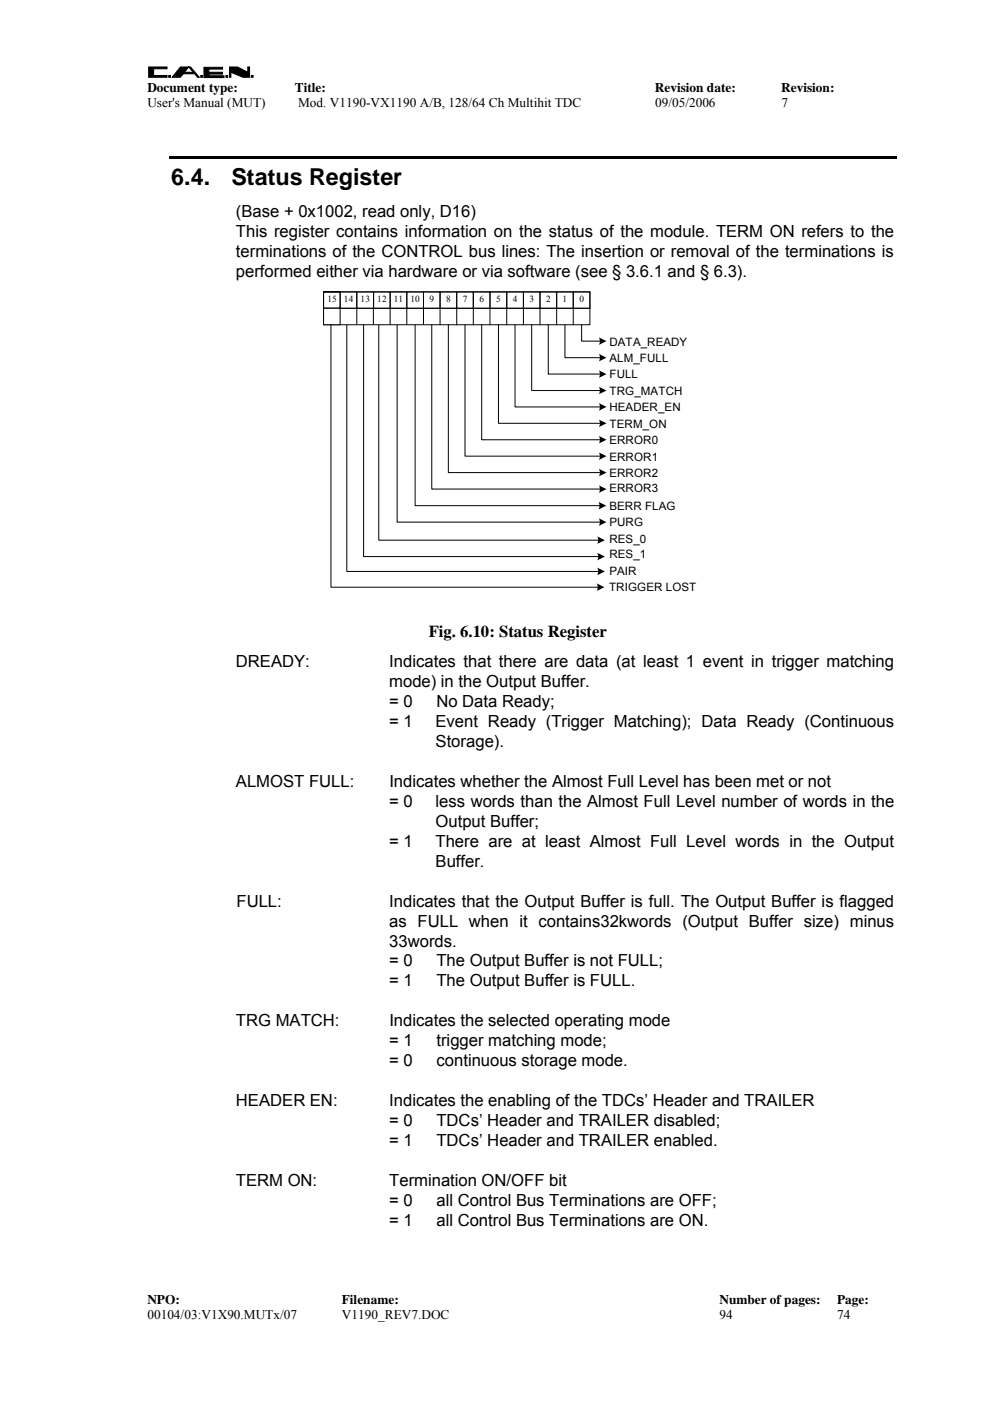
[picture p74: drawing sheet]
<svg xmlns="http://www.w3.org/2000/svg" width="210mm" height="297mm" viewBox="0 0 210 297" stroke-linecap="round" stroke-linejoin="round" font-family="sans-serif">
<defs><g id="words">
<g font-size="4.9">
<text x="36.3" y="39.3">6.4.</text>
<text x="49.1" y="39.3">Status Register</text>
</g>
<g font-size="3.5">
<text x="50" y="46">(Base + 0x1002, read only, D16)</text>
<text x="50" y="50.2">This register contains information on the status of the module. TERM ON refers to the</text>
<text x="50" y="54.4">terminations of the CONTROL bus lines: The insertion or removal of the terminations is</text>
<text x="50" y="58.7">performed either via hardware or via software (see § 3.6.1 and § 6.3).</text>
<text x="90.9" y="135.1">Fig. 6.10: Status Register</text>
<text x="50" y="141.4">DREADY:</text>
<text x="82.5" y="141.4">Indicates that there are data (at least 1 event in trigger matching</text>
<text x="82.5" y="145.6">mode) in the Output Buffer.</text>
<text x="82.5" y="149.9">= 0</text>
<text x="92.5" y="149.9">No Data Ready;</text>
<text x="82.5" y="154.1">= 1</text>
<text x="92.3" y="154.1">Event Ready (Trigger Matching); Data Ready (Continuous</text>
<text x="92.4" y="158.3">Storage).</text>
<text x="50" y="166.8">ALMOST FULL:</text>
<text x="82.5" y="166.8">Indicates whether the Almost Full Level has been met or not</text>
<text x="82.5" y="171">= 0</text>
<text x="92.3" y="171">less words than the Almost Full Level number of words in the</text>
<text x="82.5" y="179.5">= 1</text>
<text x="92.3" y="179.5">There are at least Almost Full Level words in the Output</text>
<text x="92.4" y="175.3">Output Buffer;</text>
<text x="92.4" y="183.7">Buffer.</text>
<text x="50.1" y="192.2">FULL:</text>
<text x="82.5" y="192.2">Indicates that the Output Buffer is full. The Output Buffer is flagged</text>
<text x="82.5" y="196.4">as FULL when it contains32kwords (Output Buffer size) minus</text>
<text x="82.5" y="200.7">33words.</text>
<text x="82.5" y="204.9">= 0</text>
<text x="82.5" y="209.1">= 1</text>
<text x="92.5" y="204.9">The Output Buffer is not FULL;</text>
<text x="92.5" y="209.1">The Output Buffer is FULL.</text>
<text x="50" y="217.6">TRG MATCH:</text>
<text x="82.5" y="221.8">= 1</text>
<text x="82.5" y="217.6">Indicates the selected operating mode</text>
<text x="92.5" y="221.8">trigger matching mode;</text>
<text x="82.5" y="226.1">= 0</text>
<text x="92.5" y="226.1">continuous storage mode.</text>
<text x="50" y="234.5">HEADER EN:</text>
<text x="82.5" y="238.8">= 0</text>
<text x="82.5" y="234.5">Indicates the enabling of the TDCs’ Header and TRAILER</text>
<text x="92.5" y="238.8">TDCs’ Header and TRAILER disabled;</text>
<text x="82.5" y="243">= 1</text>
<text x="92.5" y="243">TDCs’ Header and TRAILER enabled.</text>
<text x="50" y="251.5">TERM ON:</text>
<text x="82.5" y="251.5">Termination ON/OFF bit</text>
<text x="82.5" y="255.7">= 0</text>
<text x="92.5" y="255.7">all Control Bus Terminations are OFF;</text>
<text x="82.5" y="259.9">= 1</text>
<text x="92.5" y="259.9">all Control Bus Terminations are ON.</text>
</g>
<g font-size="2.8">
<text x="31.2" y="19.6">Document type:</text>
<text x="31.2" y="22.7">User's Manual (MUT)</text>
<text x="62.5" y="19.6">Title:</text>
<text x="63.2" y="22.7">Mod. V1190-VX1190 A/B, 128/64 Ch Multihit TDC</text>
<text x="138.9" y="19.6">Revision date:</text>
<text x="138.9" y="22.7">09/05/2006</text>
<text x="165.6" y="19.6">Revision:</text>
<text x="165.7" y="22.7">7</text>
<text x="31.2" y="276.5">NPO:</text>
<text x="31.2" y="279.7">00104/03:V1X90.MUTx/07</text>
<text x="72.5" y="276.5">Filename:</text>
<text x="72.5" y="279.7">V1190_REV7.DOC</text>
<text x="152.5" y="279.7">94</text>
<text x="152.5" y="276.5">Number of pages:</text>
<text x="177.5" y="276.5">Page:</text>
<text x="177.5" y="279.7">74</text>
</g>
<g font-size="2.4">
<text x="129.2" y="73.3">DATA_READY</text>
<text x="129.2" y="76.8">ALM_FULL</text>
<text x="129.2" y="80.2">FULL</text>
<text x="129.2" y="83.7">TRG_MATCH</text>
<text x="129.2" y="87.2">HEADER_EN</text>
<text x="129.2" y="90.7">TERM_ON</text>
<text x="129.2" y="94.2">ERROR0</text>
<text x="129.2" y="97.7">ERROR1</text>
<text x="129.2" y="101.1">ERROR2</text>
<text x="129.2" y="104.3">ERROR3</text>
<text x="129.2" y="108.1">BERR FLAG</text>
<text x="129.2" y="111.6">PURG</text>
<text x="129.2" y="115.1">RES_0</text>
<text x="129.2" y="118.2">RES_1</text>
<text x="129.1" y="125.2">TRIGGER LOST</text>
<text x="129.2" y="121.9">PAIR</text>
</g>
<g font-size="2">
<text x="69.4" y="64.1">15</text>
<text x="72.9" y="64.1">14</text>
<text x="76.5" y="64.1">13</text>
<text x="80" y="64.1">12</text>
<text x="83.5" y="64.1">11</text>
<text x="87" y="64.1">10</text>
<text x="91.1" y="64.1">9</text>
<text x="94.6" y="64.1">8</text>
<text x="98.1" y="64.1">7</text>
<text x="101.7" y="64.1">6</text>
<text x="105.2" y="64.1">5</text>
<text x="108.7" y="64.1">4</text>
<text x="112.2" y="64.1">3</text>
<text x="115.8" y="64.1">2</text>
<text x="119.3" y="64.1">1</text>
<text x="122.9" y="64.1">0</text>
</g>
</g></defs>
<g fill="#000" stroke="#000" stroke-width=".21">
<path d="M31.5 14.2h3.9v.4h-2.8v1.4h2.8v.4h-3.9z" fill-rule="evenodd"/>
<path d="M35.8 16h.4v.4h-.4z" fill-rule="evenodd"/>
<path d="M38.2 14.2h2.2l1.8 2.2h-.3l-1.9-2.2-1.8 2.2h-1.7z" fill-rule="evenodd"/>
<path d="M38.3 15.3h2.8v.3h-2.8z" fill-rule="evenodd"/>
<path d="M42.6 16h.3v.4h-.3z" fill-rule="evenodd"/>
<path d="M43.2 14.3h4v.3h-2.9v.7h2.9v.4h-2.9v.4h3.2v.3h-4.3z" fill-rule="evenodd"/>
<path d="M47.9 16h.4v.4h-.4z" fill-rule="evenodd"/>
<path d="M48.7 14.2h1.7l2.1 1.1v-1.1h.4v2.2h-1.4l-2.5-1.1v1.1h-.3z" fill-rule="evenodd"/>
<path d="M53.3 16h.4v.4h-.4z" fill-rule="evenodd"/>
</g>
<path d="M35.8 33.2h154.3v.5h-154.3z" fill="#000"/>
<g fill="none" stroke="#000" stroke-width=".21">
<path d="M68.6 61.9h3.5v3.5h-3.5zM68.6 61.9h56.5v7h-56.5zM68.6 65.4h56.5M72.1 61.9h3.5v3.5h-3.5zM75.6 61.9h3.6v3.5h-3.6zM79.2 61.9h3.5v3.5h-3.5zM82.7 61.9h3.6v3.5h-3.6zM86.3 61.9h3.5v3.5h-3.5zM89.8 61.9h3.5v3.5h-3.5zM93.3 61.9h3.5v3.5h-3.5zM96.8 61.9h3.6v3.5h-3.6zM100.4 61.9h3.5v3.5h-3.5z"/>
<path d="M103.9 61.9h3.5v3.5h-3.5zM107.4 61.9h3.6v3.5h-3.6zM111 61.9h3.5v3.5h-3.5zM114.5 61.9h3.5v3.5h-3.5zM118 61.9h3.5v3.5h-3.5zM121.5 61.9h3.6v3.5h-3.6z"/>
</g>
<path d="M68.6 65.4h3.5v3.5h-3.5z" fill-rule="evenodd" fill="#fff" stroke="#000" stroke-width=".21"/>
<g fill="none" stroke="#000" stroke-width=".21">
<path d="M70.2 68.8v55.7h56.7M73.5 68.9v52.3h53.5M75.6 65.3v3.5M77.1 68.9v49.1h49.9M79.2 65.3v3.5M80.3 68.9v45.6h46.7M82.7 65.3v3.5M84.2 68.9v41.8h43.2M86.3 65.3v3.5M88 68.9v38.3h39.3M89.8 65.4v3.4M91.5 68.9v34.8h35.9"/>
<path d="M93.3 65.4v3.5M95.1 68.9v31.3h32.3M96.8 65.4v3.5M98.6 68.9v27.8h28.8M100.4 65.4v3.5M102.1 68.9v24.3h25.3M103.9 65.4v3.5M105.7 68.9v20.8h21.7M107.4 65.4v3.5M109.2 68.9v17.4h18.2M111 65.4v3.5M112.7 68.9v13.9h14.7"/>
<path d="M114.5 65.4v3.5M116.2 68.9v10.4h11.2M118 65.4v3.5M119.8 68.9v6.9h7.6M121.5 65.4v3.5M123.3 68.9v3.4h4.1"/>
</g>
<g fill="#000">
<path d="M127 71.5l1.6 .8-1.6 .8a1.62 1.62 0 0 0 0-1.6z" fill-rule="evenodd"/>
<path d="M127 75l1.6 .8-1.6 .8 .2-.7z" fill-rule="evenodd"/>
<path d="M127 78.5l1.6 .8-1.6 .8a1.57 1.57 0 0 0 0-1.6z" fill-rule="evenodd"/>
<path d="M127 82l1.6 .8-1.6 .8a1.58 1.58 0 0 0 0-1.6z" fill-rule="evenodd"/>
<path d="M127 85.5l1.6 .8-1.6 .8a1.62 1.62 0 0 0 0-1.6z" fill-rule="evenodd"/>
<path d="M127 89l1.6 .7-1.6 .9a1.58 1.58 0 0 0 0-1.6z" fill-rule="evenodd"/>
<path d="M127 92.4l1.6 .8-1.6 .8a1.58 1.58 0 0 0 0-1.6z" fill-rule="evenodd"/>
<path d="M127 95.9l1.6 .8-1.6 .8a1.58 1.58 0 0 0 0-1.6z" fill-rule="evenodd"/>
<path d="M126.6 113.7l1.6 .8-1.6 .8a1.58 1.58 0 0 0 0-1.6z" fill-rule="evenodd"/>
<path d="M126.6 117.2l1.6 .8-1.6 .8a1.61 1.61 0 0 0 0-1.6z" fill-rule="evenodd"/>
<path d="M126.9 106.4l1.6 .8-1.6 .8a1.69 1.69 0 0 0 0-1.6z" fill-rule="evenodd"/>
<path d="M127 99.4l1.6 .8-1.6 .8a1.58 1.58 0 0 0 0-1.6z" fill-rule="evenodd"/>
<path d="M127 102.9l1.6 .8-1.6 .8a1.58 1.58 0 0 0 0-1.6z" fill-rule="evenodd"/>
<path d="M127 109.9l1.6 .8-1.6 .8a1.65 1.65 0 0 0 0-1.6z" fill-rule="evenodd"/>
<path d="M126.5 123.7l1.6 .8-1.6 .8 .2-.6z" fill-rule="evenodd"/>
<path d="M126.6 120.4l1.6 .8-1.6 .8 .2-1z" fill-rule="evenodd"/>
</g>
<use href="#words"/>
</svg>
